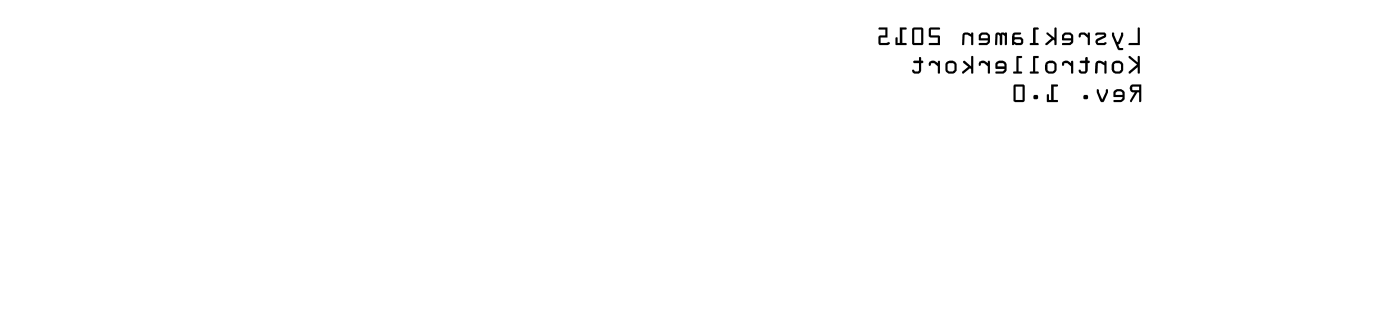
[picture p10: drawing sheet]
<svg xmlns="http://www.w3.org/2000/svg" width="163mm" height="38mm" viewBox="0 0 163 38" stroke-linecap="round" stroke-linejoin="round" font-family="sans-serif">
<g fill="#000">
<path d="M102.5 3.3l.1-.1h.9v1.2h-.8v.6h.7l.3-.1 .1 .1v.2l-.3 .1h-.9l-.1-.1v-.9l.1-.2h.7v-.7h-.8zM105 3.2h.8l-.1 .2h-.4v1.6h.4a.13 .13 0 0 1 .1 .1 .13 .13 0 0 1-.1 .2h-1.2v-.8a.13 .13 0 0 1 .1-.2 .13 .13 0 0 1 .1 .2v.5h.3zM106.5 7.1h.1h.6l.1-.5h.1l.1 .5h.1a.15 .15 0 0 1 .1 .1 .15 .15 0 0 1-.1 .2h-.1v.8l-.1 .3-.2 .1h-.4a.3 .3 0 0 1-.3-.2 .3 .3 0 0 1 0-.3h.1l.2 .2h.3l.1-.1v-.8h-.6zM108.4 3.3l.1-.1h1.1a.11 .11 0 0 1 .1 .2 .11 .11 0 0 1-.1 0h-1v.7h.9l.2 .1v1.1h-1.3a.14 .14 0 0 1 0-.2 .14 .14 0 0 1 .1-.1h.9v-.6h-.9l-.1-.2zM108.4 7.2l.3-.1h.3l.4 .3v-.3a.13 .13 0 0 1 .2 0 .13 .13 0 0 1 .1 .1l-.1 1.4-.2-.1v-.8l-.4-.3h-.4a.17 .17 0 0 1 0 .2 .17 .17 0 0 1-.2 0 .17 .17 0 0 1 0-.2zM112.4 3.9l.5-.1 .4 .2v-.2h.3l-.1 1.5-.2-.1v-.9l-.4-.3-.4 .1v1.1h-.3l.1-1.2zM112.4 7.1h.1l.8 .6v-1.1h.3l-.1 2-.2-.1v-.4l-.1-.2-.7 .7-.3-.1v-.1l.8-.6-.6-.5zM114.3 7.2l.2-.1h.3l.4 .3 .1-.3h.2v1.5l-.3-.1v-.8l-.4-.3h-.4a.17 .17 0 0 1 0 .2 .17 .17 0 0 1-.2 0 .17 .17 0 0 1 0-.2zM116.2 3.9l.4-.1 .1 .1 .1-.1h.3l.1 .1 .2-.1 .1 1.3a.13 .13 0 0 1-.1 .2 .14 .14 0 0 1-.2-.2v-.9l-.3-.2v1.2v.1h-.2l-.1-1.1-.2-.2-.1 1.2h-.2zM118.6 6.5h.5a.13 .13 0 0 1 .2 .1 .14 .14 0 0 1-.2 .2h-.3v1.5h.3a.14 .14 0 0 1 .2 .2 .13 .13 0 0 1-.2 .1l-.9-.1v-.2h.4zM120.5 3.3l.1-.1h.5l.1 .1v.1h-.4v1.6h.3a.11 .11 0 0 1 .1 .2 .11 .11 0 0 1-.1 .1h-.9a.14 .14 0 0 1-.1-.2 .14 .14 0 0 1 .2-.1h.2zM120.6 6.5h.5a.13 .13 0 0 1 .1 .1 .13 .13 0 0 1-.1 .2h-.3v1.5h.3a.13 .13 0 0 1 .1 .2 .13 .13 0 0 1-.1 .1l-1-.1 .1-.2h.3z"/>
<path d="M120.6 11.1h.4l.1 .4-.1 .1h-.4v-.1zM122.1 3.8h.2l.7 .6v-1.1a.13 .13 0 0 1 .1-.1 .13 .13 0 0 1 .2 .1v1.9h-.3v-.4l-.1-.2-.7 .7a.14 .14 0 0 1-.2-.1 .14 .14 0 0 1 0-.2l.7-.5-.6-.5zM122.6 9.8h.7a.13 .13 0 0 1 .1 .2 .13 .13 0 0 1-.1 .1h-.4v1.5h.5v.3h-1.2v-.9h.2v.6h.2zM123.9 7.2l.3-.1h.3l.5 .3v-.3h.2v1.5l-.2-.1v-.8l-.5-.3h-.3a.17 .17 0 0 1 0 .2 .17 .17 0 0 1-.3 0 .17 .17 0 0 1 0-.2zM126 7.1h.1h.5v-.4a.14 .14 0 0 1 .2-.1 .14 .14 0 0 1 .1 .2v.3h.2l.1 .2-.3 .1v1l-.3 .2h-.4a.29 .29 0 0 1-.3-.1 .29 .29 0 0 1 0-.4h.2l.1 .2h.4v-.9h-.5zM126.4 11.1h.5v.4l-.1 .1h-.3l-.1-.1zM125.9 3.9l.2-.1h.5l.3 .3v-.3h.3v1.4h-.3v-.8l-.4-.4h-.4v.3l-.1 .1a.27 .27 0 0 1-.1-.5zM128 10.4h.1l.1 .1v.2l.4 .9 .4-.9v-.2a.13 .13 0 0 1 .1-.1 .13 .13 0 0 1 .2 .1v.3l-.5 1-.1 .1h-.2l-.5-1.1zM127.9 7.2l.2-.1h.3l.4 .2 .1-.2h.2v1.4h-.3v-.9l-.3-.2h-.4l-.1 1.1a.15 .15 0 0 1-.1 .1 .15 .15 0 0 1-.2-.1l.1-1.1zM127.8 3.9l.2-.1h.7a.33 .33 0 0 1 .4 .2 .33 .33 0 0 1-.3 .4l-.7 .4a.14 .14 0 0 0 0 .1 .14 .14 0 0 0 .1 .1h.6a.16 .16 0 0 1 .2-.1 .16 .16 0 0 1-.1 .3l-.7 .1a.39 .39 0 0 1-.4-.3 .39 .39 0 0 1 .2-.5l.8-.3v-.1l-.8-.1-.1 .2-.1-.1zM129.7 3.8h.3v.3l.3 .8h.2l.3-.8v-.3h.2v.4l-.3 .9-.2 .1 .1 .4h.4a.14 .14 0 0 1 0 .1 .14 .14 0 0 1-.1 .1h-.4h-.1l-.7-1.6zM132.7 3.2h.2l.1 .1v2h-1.3l-.1-.2 .2-.1h.9z"/>
<path d="M131.7 6.6l.1-.1 .9 .8v-.7l.2-.1v2.1l-.2-.1v-.7l-.8 .8-.2-.1v-.1l.9-.9-.9-.8z"/>
<path d="M106.5 3.3l-.1 1.8 .1 .2 1.2-.1v-1.9l-.1-.1h-1zM106.7 3.4h.8v1.6h-.8z"/>
<path d="M110.4 7.3l-.1 .1v.9l.4 .3h.4a.5 .5 0 0 0 .5-.5v-.5a.58 .58 0 0 0-.5-.5h-.3zM110.6 7.5l.1-.1h.5h.1l.1 .8-.2 .1h-.5l-.1-.1z"/>
<path d="M114.2 4.1v.6h1v.2l-.1 .1h-.8a.13 .13 0 0 0-.1 .1 .13 .13 0 0 0 .1 .2l.9-.1 .3-.3v-.8l-.3-.3h-.7zM114.4 4.2l.2-.2h.5l.1 .2v.3h-.8z"/>
<path d="M116.2 7.3l-.1 .7h1.1v.2l-.2 .1h-.8v.3h.9l.3-.2v-.2v-.8l-.1-.2-.3-.1h-.5zM116.4 7.5l.1-.1h.5l.2 .1v.2h-.8z"/>
<path d="M118.2 3.9l-.1 .3v1a.14 .14 0 0 0 .1 .1 .14 .14 0 0 0 .1-.2l.2 .2h.6l.2-.1 .1-.6-.2-.2-.8-.1v-.3h.6h.1a.1 .1 0 0 0 0-.2 .09 .09 0 0 0-.1 0h-.6zM118.4 4.6h.6l.1 .3-.1 .1h-.4l-.3-.2z"/>
<path d="M118.3 9.9l-.1 1.9 .2 .1h1.1l.1-.2v-1.7l-.2-.2zM118.5 10.1h.8v1.5h-.8z"/>
<path d="M122 7.3l-.1 .8a.51 .51 0 0 0 .6 .5h.3a.51 .51 0 0 0 .5-.5v-.5a.58 .58 0 0 0-.5-.5h-.4zM122.2 7.5l.1-.1h.5h.2v.8l-.2 .1h-.4l-.2-.1z"/>
<path d="M123.9 4.1v.6h1.1v.1l-.2 .2h-.8a.13 .13 0 0 0-.1 .1 .13 .13 0 0 0 .1 .2l1-.1 .2-.3v-.8l-.3-.3h-.7zM124.2 4.2l.1-.2h.5l.2 .2v.3h-.8z"/>
<path d="M129.8 7.3l-.1 .2v.6a.61 .61 0 0 0 .5 .5h.3a.5 .5 0 0 0 .5-.5v-.5a.58 .58 0 0 0-.5-.5h-.3zM130 7.5l.1-.1h.5h.1l.1 .8-.2 .1h-.4l-.2-.1z"/>
<path d="M129.9 10.6v.7h1.1l-.1 .2-.2 .1h-.8v.3h.9l.4-.3v-.9l-.1-.1-.3-.2h-.5zM130.2 10.8l.2-.2h.3l.3 .2v.3h-.8z"/>
<path d="M131.9 10l-.1 .2 .1 .4 .2 .2h.3l-.6 1a.11 .11 0 0 0 .1 .1 .11 .11 0 0 0 .2-.1l.6-1h.2v1a.13 .13 0 0 0 .1 .1 .13 .13 0 0 0 .2-.1v-2h-1.1zM132.1 10.1h.8v.4h-.7h-.1z"/>
</g>
</svg>
